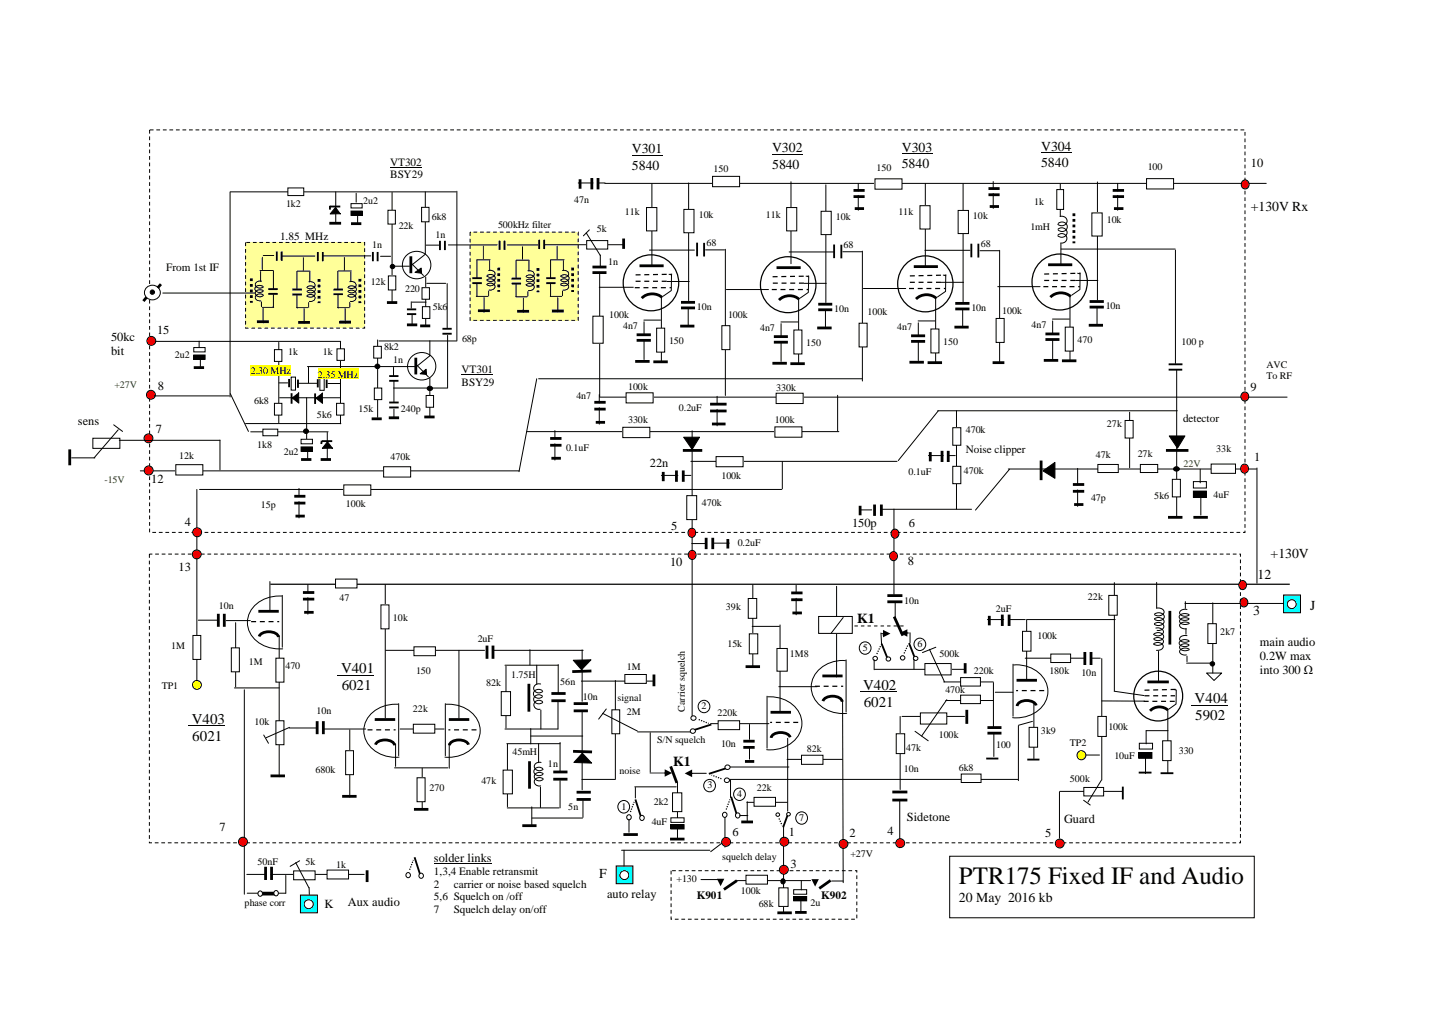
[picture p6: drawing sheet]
<svg xmlns="http://www.w3.org/2000/svg" width="297mm" height="210mm" viewBox="0 0 297 210" stroke-linecap="round" stroke-linejoin="round" font-family="sans-serif">
<defs><g id="words">
<text font-size="5.1" x="196.7" y="181.1">PTR175 Fixed IF and Audio</text>
<g font-size="3.1">
<text x="70" y="138">V401</text>
<text x="70.1" y="141.5">6021</text>
<text x="177.1" y="141.4">V402</text>
<text x="39.3" y="148.3">V403</text>
<text x="177.2" y="144.9">6021</text>
<text x="245.1" y="144.1">V404</text>
<text x="245.2" y="147.6">5902</text>
<text x="39.5" y="151.8">6021</text>
</g>
<g font-size="2.8">
<text x="129.6" y="34.8">5840</text>
<text x="129.6" y="31.4">V301</text>
<text x="158.4" y="34.5">5840</text>
<text x="158.4" y="31.2">V302</text>
<text x="185" y="34.5">5840</text>
<text x="185" y="31.2">V303</text>
<text x="213.6" y="34.2">5840</text>
<text x="213.6" y="30.9">V304</text>
<text x="256.6" y="43.3">+130V Rx</text>
<text x="258" y="118.6">12</text>
<text x="260.6" y="114.3">+130V</text>
<text x="268.8" y="125.1">J</text>
<text x="175.8" y="127.8">K1</text>
<text x="257" y="126">3</text>
<text x="138.1" y="157">K1</text>
<text x="122.9" y="179.9">F</text>
<text x="196.7" y="185">20 May 2016 kb</text>
</g>
<g font-size="2.5">
<text x="256.6" y="34.2">10</text>
<text x="22.8" y="69.9">50kc</text>
<text x="32.2" y="68.5">15</text>
<text x="22.8" y="72.9">bit</text>
<text x="32.4" y="79.9">8</text>
<text x="256.5" y="80.2">9</text>
<text x="16" y="87.2">sens</text>
<text x="32" y="88.7">7</text>
<text x="133.3" y="95.7">22n</text>
<text x="257.3" y="94.4">1</text>
<text x="31" y="99.1">12</text>
<text x="37.9" y="107.9">4</text>
<text x="186.4" y="108">6</text>
<text x="137.7" y="108.6">5</text>
<text x="174.8" y="108.1">150p</text>
<text x="36.6" y="117.1">13</text>
<text x="137.5" y="116.1">10</text>
<text x="186.3" y="115.9">8</text>
<text x="258.4" y="132.3">main audio</text>
<text x="258.4" y="135.3">0.2W max</text>
<text x="258.4" y="138.3">into 300 Ω</text>
<text x="45" y="170.3">7</text>
<text x="150.3" y="171.4">6</text>
<text x="161.8" y="171.4">1</text>
<text x="174.2" y="171.5">2</text>
<text x="182.1" y="171.2">4</text>
<text x="186.1" y="168.3">Sidetone</text>
<text x="214.4" y="171.6">5</text>
<text x="218.3" y="168.6">Guard</text>
<text x="89" y="176.6">solder links</text>
<text x="162.2" y="177.9">3</text>
<text x="71.4" y="185.8">Aux audio</text>
<text x="124.5" y="184.1">auto relay</text>
<text x="66.6" y="186.2">K</text>
</g>
<g font-size="2.3">
<text x="80" y="34">VT302</text>
<text x="80" y="36.6">BSY29</text>
<text x="57.5" y="49.1">1.85 MHz</text>
<text x="34.1" y="55.5">From 1st IF</text>
<text x="94.7" y="76.5">VT301</text>
<text x="94.7" y="79.1">BSY29</text>
<text x="242.7" y="86.5">detector</text>
<text x="198.1" y="92.9">Noise clipper</text>
<text x="89" y="179.3">1,3,4 Enable retransmit</text>
<text x="89" y="181.9">2</text>
<text x="89" y="184.6">5,6 Squelch on /off</text>
<text x="93.1" y="181.9">carrier or noise based squelch</text>
<text x="142.9" y="184.3">K901</text>
<text x="168.5" y="184.3">K902</text>
<text x="89" y="187.2">7</text>
<text x="93.1" y="187.2">Squelch delay on/off</text>
</g>
<g font-size="2.1">
<text x="146.4" y="35.3">150</text>
<text x="179.8" y="35">150</text>
<text x="235.5" y="34.9">100</text>
<text x="74.5" y="41.9">2u2</text>
<text x="117.8" y="41.6">47n</text>
<text x="212.1" y="42">1k</text>
<text x="58.7" y="42.3">1k2</text>
<text x="81.8" y="46.9">22k</text>
<text x="88.6" y="45.1">6k8</text>
<text x="102.2" y="46.8">500kHz filter</text>
<text x="122.4" y="47.5">5k</text>
<text x="128.2" y="44.1">11k</text>
<text x="143.3" y="44.7">10k</text>
<text x="157.1" y="44.7">11k</text>
<text x="171.5" y="45.1">10k</text>
<text x="184.3" y="44.1">11k</text>
<text x="199.6" y="44.9">10k</text>
<text x="211.4" y="47.2">1mH</text>
<text x="227" y="45.8">10k</text>
<text x="76.3" y="50.9">1n</text>
<text x="89.4" y="48.8">1n</text>
<text x="144.9" y="50.3">68</text>
<text x="173.1" y="50.8">68</text>
<text x="201.2" y="50.5">68</text>
<text x="76.1" y="58.4">12k</text>
<text x="83.1" y="59.9">220</text>
<text x="124.8" y="54.4">1n</text>
<text x="88.8" y="63.6">5k6</text>
<text x="125" y="65.2">100k</text>
<text x="143" y="63.6">10n</text>
<text x="149.3" y="65.2">100k</text>
<text x="171.1" y="64">10n</text>
<text x="178" y="64.6">100k</text>
<text x="199.3" y="63.8">10n</text>
<text x="205.6" y="64.4">100k</text>
<text x="226.8" y="63.4">10n</text>
<text x="78.8" y="71.7">8k2</text>
<text x="94.8" y="70">68p</text>
<text x="127.8" y="67.5">4n7</text>
<text x="137.3" y="70.4">150</text>
<text x="155.9" y="67.8">4n7</text>
<text x="165.4" y="70.8">150</text>
<text x="184.1" y="67.6">4n7</text>
<text x="193.5" y="70.7">150</text>
<text x="211.6" y="67.2">4n7</text>
<text x="221.1" y="70.2">470</text>
<text x="242.4" y="70.7">100 p</text>
<text x="35.9" y="73.4">2u2</text>
<text x="51.4" y="76.7">2.30 MHz</text>
<text x="59.1" y="72.8">1k</text>
<text x="65.2" y="77.4">2.35 MHz</text>
<text x="66.2" y="72.7">1k</text>
<text x="80.6" y="74.4">1n</text>
<text x="259.8" y="75.4">AVC</text>
<text x="259.8" y="77.8">To RF</text>
<text x="52.1" y="82.8">6k8</text>
<text x="118.2" y="81.8">4n7</text>
<text x="128.9" y="80">100k</text>
<text x="159.3" y="80.1">330k</text>
<text x="65" y="85.6">5k6</text>
<text x="73.5" y="84.4">15k</text>
<text x="82.3" y="84.5">240p</text>
<text x="128.9" y="86.6">330k</text>
<text x="139.3" y="84.2">0.2uF</text>
<text x="159" y="86.8">100k</text>
<text x="198.1" y="88.7">470k</text>
<text x="227.1" y="87.5">27k</text>
<text x="36.7" y="94.1">12k</text>
<text x="52.8" y="91.7">1k8</text>
<text x="58.2" y="93.2">2u2</text>
<text x="80.1" y="94.4">470k</text>
<text x="116.1" y="92.5">0.1uF</text>
<text x="224.8" y="93.8">47k</text>
<text x="233.4" y="93.7">27k</text>
<text x="249.5" y="92.7">33k</text>
<text x="148" y="98.1">100k</text>
<text x="186.3" y="97.5">0.1uF</text>
<text x="197.7" y="97.1">470k</text>
<text x="53.5" y="104.1">15p</text>
<text x="70.9" y="103.8">100k</text>
<text x="144" y="103.8">470k</text>
<text x="223.8" y="102.6">47p</text>
<text x="236.8" y="102.2">5k6</text>
<text x="249" y="102.2">4uF</text>
<text x="151.3" y="111.8">0.2uF</text>
<text x="44.9" y="124.8">10n</text>
<text x="69.6" y="123.1">47</text>
<text x="148.9" y="125.1">39k</text>
<text x="185.5" y="123.7">10n</text>
<text x="204.3" y="125.4">2uF</text>
<text x="223.2" y="122.9">22k</text>
<text x="80.6" y="127.3">10k</text>
<text x="98" y="131.5">2uF</text>
<text x="212.8" y="130.9">100k</text>
<text x="250.3" y="130.2">2k7</text>
<text x="35.1" y="133">1M</text>
<text x="51.1" y="136.4">1M</text>
<text x="58.5" y="137.2">470</text>
<text x="128.6" y="137.4">1M</text>
<text x="149.2" y="132.6">15k</text>
<text x="162" y="134.7">1M8</text>
<text x="177" y="133.4">5</text>
<text x="188.2" y="132.6">6</text>
<text x="192.7" y="134.6">500k</text>
<text x="33.2" y="141.3">TP1</text>
<text x="85.3" y="138.1">150</text>
<text x="99.7" y="140.6">82k</text>
<text x="104.9" y="138.9">1.75H</text>
<text x="114.9" y="140.5">56n</text>
<text x="119.5" y="143.6">10n</text>
<text x="126.7" y="143.8">signal</text>
<text x="193.9" y="142.2">470k</text>
<text x="199.8" y="138.2">220k</text>
<text x="215.3" y="138.2">180k</text>
<text x="221.8" y="138.5">10n</text>
<text x="52.2" y="148.6">10k</text>
<text x="64.9" y="146.3">10n</text>
<text x="84.7" y="146">22k</text>
<text x="128.6" y="146.5">2M</text>
<text x="140.5" y="145.9" transform="rotate(-90 140.5 145.9)">Carrier squelch</text>
<text x="143.9" y="145.4">2</text>
<text x="147.2" y="146.7">220k</text>
<text x="227.4" y="149.6">100k</text>
<text x="105.1" y="154.8">45mH</text>
<text x="134.8" y="152.4">S/N squelch</text>
<text x="147.9" y="153">10n</text>
<text x="165.5" y="154.1">82k</text>
<text x="185.9" y="154">47k</text>
<text x="192.6" y="151.3">100k</text>
<text x="204.3" y="153.3">100</text>
<text x="213.5" y="150.4">3k9</text>
<text x="219.5" y="152.9">TP2</text>
<text x="228.6" y="155.6">10uF</text>
<text x="241.8" y="154.6">330</text>
<text x="64.7" y="158.5">680k</text>
<text x="98.8" y="160.7">47k</text>
<text x="112.4" y="157.2">1n</text>
<text x="127.1" y="158.6">noise</text>
<text x="145.1" y="161.6">3</text>
<text x="185.4" y="158.2">10n</text>
<text x="196.7" y="158.1">6k8</text>
<text x="219.5" y="160.2">500k</text>
<text x="88.1" y="162.2">270</text>
<text x="116.6" y="166">5n</text>
<text x="127.5" y="165.9">1</text>
<text x="134.1" y="164.9">2k2</text>
<text x="151.2" y="163.4">4</text>
<text x="155.2" y="162.2">22k</text>
<text x="133.7" y="169.1">4uF</text>
<text x="164" y="168.2">7</text>
<text x="52.8" y="177.3">50nF</text>
<text x="62.7" y="177.3">5k</text>
<text x="69" y="177.9">1k</text>
<text x="148.2" y="176.3">squelch delay</text>
<text x="174.5" y="175.7">+27V</text>
<text x="50.2" y="185.7">phase corr</text>
<text x="138.8" y="180.8">+130</text>
<text x="152" y="183.3">100k</text>
<text x="166.2" y="185.7">2u</text>
<text x="155.7" y="186">68k</text>
</g>
<g font-size="2.1" fill="#008000">
<text x="23.5" y="79.6">+27V</text>
<text x="242.8" y="95.7">22V</text>
<text x="21.4" y="99.1">-15V</text>
</g>
</g></defs>
<path d="M30.6 113.6h223.9v59.2h-223.9z" fill="none" stroke="#000" stroke-width=".21" stroke-dasharray=".8 .6" stroke-linecap="butt"/>
<path d="M137.7 178.5h38.1v9.9h-38.1z" fill-rule="evenodd" fill="#fff"/>
<path d="M137.7 178.5h38.1v9.9h-38.1z" fill="none" stroke="#000" stroke-width=".21" stroke-dasharray=".8 .6" stroke-linecap="butt"/>
<path d="M30.7 26.6h224.7v82.5h-224.7z" fill-rule="evenodd" fill="#fff"/>
<path d="M30.7 26.6h224.7v82.5h-224.7z" fill="none" stroke="#000" stroke-width=".21" stroke-dasharray=".8 .6" stroke-linecap="butt"/>
<path d="M50.4 49.7h24.4v17.6h-24.4z" fill-rule="evenodd" fill="#ff9"/>
<path d="M50.4 49.7h24.4v17.6h-24.4z" fill="none" stroke="#000" stroke-width=".21" stroke-dasharray=".8 .6" stroke-linecap="butt"/>
<path d="M96.4 47.6h22.2v18.1h-22.2z" fill-rule="evenodd" fill="#ff9"/>
<path d="M96.4 47.6h22.2v18.1h-22.2z" fill="none" stroke="#000" stroke-width=".21" stroke-dasharray=".8 .6" stroke-linecap="butt"/>
<path d="M194.8 175.5h62.5v12.6h-62.5z" fill-rule="evenodd" fill="#fff"/>
<path d="M207.8 136.1v10.7M207.9 136.3a6.5 6.5 0 0 1 7 4.5 5.6 5.6 0 0 1-5.4 6.3h-1.8M243.1 123.7h20.5M194.8 175.5h62.5v12.6h-62.5z" fill="none" stroke="#000" stroke-width=".21"/>
<path d="M208.5 139.4h4.2M222.5 133.6v2.7M223.8 133.6v2.7M212.6 144.6a2.42 2.42 0 0 0-3.8-.2l-.1 .3" fill="none" stroke="#000" stroke-width=".57"/>
<path d="M210.7 155.7h2.5" fill="none" stroke="#000" stroke-width=".38"/>
<path d="M214.2 141.6h-5.8" fill="none" stroke="#000" stroke-width=".26" stroke-dasharray="1 .8" stroke-linecap="butt"/>
<circle cx="237.6" cy="142.6" r="5.1" fill="#fff"/>
<circle cx="237.6" cy="142.6" r="5.1" fill="none" stroke="#000" stroke-width=".26"/>
<path d="M235.4 139.8h4.4M240 125.2v6.9M239.6 145.6a2.66 2.66 0 0 0-3.7 .1" fill="none" stroke="#000" stroke-width=".57"/>
<path d="M234.6 143.8h6.7M234.8 141.5l6.6-.2M234.8 142.6h6.2" fill="none" stroke="#000" stroke-width=".26" stroke-dasharray="1 .8" stroke-linecap="butt"/>
<g fill="none" stroke="#000" stroke-width=".21">
<path d="M237.3 119.4v5.2M236.7 130.9l.2-.1a1.27 1.27 0 0 1 1.8 .7 1.3 1.3 0 0 1-2.1 .5M236.7 132l.2-.2a1.21 1.21 0 0 1 1.7 .7 1.2 1.2 0 0 1-1.4 .8M236.7 129.9l.3-.1a1.19 1.19 0 0 1 1.7 .7 1.26 1.26 0 0 1-2 .6M237.1 128.7h.2a.96 .96 0 0 1 1.3 1.1 1.38 1.38 0 0 1-2 .2M237.7 133.5v6.3M243.2 123.3v1.4M243.5 124.9h-.2a.9 .9 0 0 0-1.2 1 1.5 1.5 0 0 0 1.9 .2M243.5 134.5v1.1M243.9 126l-.6-.2a.92 .92 0 0 0-1.3 .9 1.59 1.59 0 0 0 1.9 .3M243.9 126.8l-.5-.2a.92 .92 0 0 0-1 .1 .92 .92 0 0 0-.3 .9 1.65 1.65 0 0 0 1.9 .2M243.9 127.7l-.5-.2a.92 .92 0 0 0-1.3 1l.6 .3 .7 .1"/>
<path d="M212.1 144.2v11.3M239.6 145.4v13.1M240.9 141.4h.4v2.9l-1.5 1"/>
</g>
<path d="M211.1 149.1h1.7v4.1h-1.7z" fill-rule="evenodd" fill="#fff"/>
<path d="M226 135v24.9M211.1 149.1h1.7v4.1h-1.7z" fill="none" stroke="#000" stroke-width=".21"/>
<path d="M225.2 146.9h1.7v4.1h-1.7z" fill-rule="evenodd" fill="#fff"/>
<path d="M210.3 134.9h12.2M223.9 134.9h1.8M225.2 146.9h1.7v4.1h-1.7zM226 143.7h8.8M217.4 162.2h12.8" fill="none" stroke="#000" stroke-width=".21"/>
<path d="M238.1 158.5h2.6M230.3 161.2v2.7" fill="none" stroke="#000" stroke-width=".38"/>
<path d="M55.5 119.8h209.1" fill="none" stroke="#000" stroke-width=".26"/>
<path d="M263.3 122h3.5v3.6h-3.5z" fill-rule="evenodd" fill="#0ff"/>
<path d="M263.3 122h3.5v3.6h-3.5z" fill="none" stroke="#000" stroke-width=".21"/>
<circle cx="265" cy="123.8" r=".91" fill="#fff"/>
<g fill="none" stroke="#000" stroke-width=".21">
<path d="M124.1 37.6h135.7M129.6 31.8h6.3M228.6 119.4v22.2M236.8 126.8l.2-.1a1.23 1.23 0 0 1 1.8 .7 1.28 1.28 0 0 1-2 .6M236.8 127.8l.2-.1a1.2 1.2 0 0 1 1.8 .7 1.13 1.13 0 0 1-1.4 .8M236.9 125.9l.2-.2a1.23 1.23 0 0 1 1.7 .7 1.25 1.25 0 0 1-1.9 .6M237.2 124.7l.2-.1a.97 .97 0 0 1 1.3 1.2 1.44 1.44 0 0 1-1.9 .2M228.6 141.7l6.1 .9M244.4 144.5h7.5"/>
<circle cx="265" cy="123.8" r=".91"/>
</g>
<circle cx="133.5" cy="58" r="5.7" fill="#fff"/>
<circle cx="133.5" cy="58" r="5.7" fill="none" stroke="#000" stroke-width=".26"/>
<path d="M131.2 54.5h4.9M134 74.2h3M135.8 61a3.1 3.1 0 0 0-4.1 .1M139.7 63.1h2.9M139.7 62h2.9" fill="none" stroke="#000" stroke-width=".57"/>
<path d="M130.2 59h7.5M130.4 56.3l7.5-.1M130.4 57.7h7.1" fill="none" stroke="#000" stroke-width=".26" stroke-dasharray="1 .8" stroke-linecap="butt"/>
<path d="M136.8 57.7h4.6M137.2 56.2l.5 .1v3.3l-1.6 1.1M132.1 66v2.7M135.7 60.8v13.3" fill="none" stroke="#000" stroke-width=".21"/>
<path d="M143 49.7v2.8M144.4 49.8v2.8" fill="none" stroke="#000" stroke-width=".38"/>
<path d="M134.7 67.3h1.7v4.9h-1.7z" fill-rule="evenodd" fill="#fff"/>
<path d="M141.3 37.5v24.1M134.7 67.3h1.7v4.9h-1.7zM141.2 63.3v3.4" fill="none" stroke="#000" stroke-width=".21"/>
<path d="M139.5 66.8h2.9" fill="none" stroke="#000" stroke-width=".57"/>
<path d="M140.3 42.9h2.1v4.8h-2.1z" fill-rule="evenodd" fill="#fff"/>
<path d="M133.2 51.3h9.2M140.3 42.9h2.1v4.8h-2.1zM144.7 51.2h3.9M148.8 51.1v30M132.1 65.6h3.4M132.1 69.7v4" fill="none" stroke="#000" stroke-width=".21"/>
<path d="M130.3 74.1h3M130.6 69.8h2.9M130.6 68.6h2.9" fill="none" stroke="#000" stroke-width=".57"/>
<path d="M148.1 66.8h1.6v4.9h-1.6z" fill-rule="evenodd" fill="#fff"/>
<path d="M148.1 66.8h1.6v4.9h-1.6zM123 81.4h141" fill="none" stroke="#000" stroke-width=".21"/>
<circle cx="161.7" cy="58.3" r="5.7" fill="#fff"/>
<circle cx="161.7" cy="58.3" r="5.7" fill="none" stroke="#000" stroke-width=".26"/>
<path d="M159.3 54.9h4.9M162.1 74.5h3M164 61.4a3 3 0 0 0-4.2 .1M167.8 63.5h2.9M167.8 62.4h2.9" fill="none" stroke="#000" stroke-width=".57"/>
<path d="M158.3 59.4h7.5M158.5 56.7l7.5-.1M158.5 58h7.1" fill="none" stroke="#000" stroke-width=".26" stroke-dasharray="1 .8" stroke-linecap="butt"/>
<path d="M149 59.4h8.6M165 58.1h4.5M165.4 56.6l.5 .1-.1 3.2-1.6 1.2M160.2 66.3v2.7M163.8 61.2v13.3" fill="none" stroke="#000" stroke-width=".21"/>
<path d="M171.1 50.1v2.8M172.6 50.2v2.8" fill="none" stroke="#000" stroke-width=".38"/>
<path d="M162.9 67.6h1.6v5h-1.6z" fill-rule="evenodd" fill="#fff"/>
<path d="M169.4 37.9v24.1M162.9 67.6h1.6v5h-1.6zM169.3 63.7v3.4" fill="none" stroke="#000" stroke-width=".21"/>
<path d="M167.6 67.2h3" fill="none" stroke="#000" stroke-width=".57"/>
<path d="M168.4 43.3h2.1v4.8h-2.1z" fill-rule="evenodd" fill="#fff"/>
<path d="M161.9 51.6h9.2M168.4 43.3h2.1v4.8h-2.1zM172.9 51.6h3.9M176.9 51.5v26.6M160.2 66h3.5M160.2 70.1v4" fill="none" stroke="#000" stroke-width=".21"/>
<path d="M158.5 74.5h2.9M158.7 70.1h2.9M158.7 69h2.9" fill="none" stroke="#000" stroke-width=".57"/>
<path d="M176.2 66.3h1.7v4.9h-1.7z" fill-rule="evenodd" fill="#fff"/>
<path d="M176.2 66.3h1.7v4.8h-1.7z" fill="none" stroke="#000" stroke-width=".21"/>
<circle cx="189.8" cy="58.2" r="5.7" fill="#fff"/>
<circle cx="189.8" cy="58.2" r="5.7" fill="none" stroke="#000" stroke-width=".26"/>
<path d="M187.4 54.7h5M190.3 74.3h2.9M192.1 61.2a3.1 3.1 0 0 0-4.2 .1M196 63.3h2.9M196 62.2h2.9" fill="none" stroke="#000" stroke-width=".57"/>
<path d="M186.5 59.1h7.5M186.6 56.6l7.5-.2M186.6 57.9h7.1" fill="none" stroke="#000" stroke-width=".26" stroke-dasharray="1 .8" stroke-linecap="butt"/>
<path d="M177.1 59.1h8.7M193.1 57.9h4.6M193.5 56.4l.5 .1v3.2l-1.7 1.2M188.4 66.2v2.7M191.9 61v13.3" fill="none" stroke="#000" stroke-width=".21"/>
<path d="M199.3 50v2.7M200.7 50v2.8" fill="none" stroke="#000" stroke-width=".38"/>
<path d="M191 67.5h1.6v4.8h-1.6z" fill-rule="evenodd" fill="#fff"/>
<path d="M197.6 37.7v24.1M191 67.4h1.6v4.9h-1.6zM197.5 63.5v3.4" fill="none" stroke="#000" stroke-width=".21"/>
<path d="M195.8 67.1h2.9" fill="none" stroke="#000" stroke-width=".57"/>
<path d="M196.6 43.1h2v4.8h-2z" fill-rule="evenodd" fill="#fff"/>
<path d="M189.7 51.3h9.3M196.6 43.1h2.1v4.8h-2.1zM201 51.4h3.9M205.1 51.3v23M188.3 65.8h3.5M188.4 69.9v4" fill="none" stroke="#000" stroke-width=".21"/>
<path d="M186.6 74.3h2.9M186.9 70h2.9M186.9 68.8h2.9" fill="none" stroke="#000" stroke-width=".57"/>
<path d="M204.4 65.3h1.6v4.9h-1.6z" fill-rule="evenodd" fill="#fff"/>
<path d="M204.3 65.3h1.7v4.9h-1.7z" fill="none" stroke="#000" stroke-width=".21"/>
<circle cx="217.4" cy="57.8" r="5.7" fill="#fff"/>
<circle cx="217.4" cy="57.8" r="5.7" fill="none" stroke="#000" stroke-width=".26"/>
<path d="M215 54.3h5M217.8 74h3M219.7 60.8a3.1 3.1 0 0 0-4.2 .1M223.5 62.9h2.9M223.5 61.8h2.9" fill="none" stroke="#000" stroke-width=".57"/>
<path d="M214 58.8h7.5M214.2 56.2l7.5-.2M214.2 57.5h7.1" fill="none" stroke="#000" stroke-width=".26" stroke-dasharray="1 .8" stroke-linecap="butt"/>
<path d="M204.7 58.8h8.7M220.6 57.5h4.6M221.1 56l.5 .1-.1 3.3-1.6 1.1M215.9 65.8v2.7M219.5 60.7v13.2" fill="none" stroke="#000" stroke-width=".21"/>
<path d="M239.7 75.8h2.8M239.7 74.7h2.9" fill="none" stroke="#000" stroke-width=".38"/>
<path d="M218.5 67.1h1.7v4.9h-1.7z" fill-rule="evenodd" fill="#fff"/>
<path d="M225.1 37.3v24.2M218.5 67.1h1.7v4.9h-1.7zM225 63.1v3.4" fill="none" stroke="#000" stroke-width=".21"/>
<path d="M223.3 66.7h3" fill="none" stroke="#000" stroke-width=".57"/>
<path d="M224 43.6h2.1v4.8h-2.1z" fill-rule="evenodd" fill="#fff"/>
<path d="M158.4 31.6h6.3M185 31.6h6.3M217.7 51.1h23.4M224 43.6h2.1v4.8h-2.1zM215.9 65.4h3.5M215.9 69.6v3.9" fill="none" stroke="#000" stroke-width=".21"/>
<path d="M214.1 73.9h3M214.5 69.6h2.8M214.5 68.5h2.8" fill="none" stroke="#000" stroke-width=".57"/>
<path d="M146.2 36.2h5.5v2.1h-5.5z" fill-rule="evenodd" fill="#fff"/>
<path d="M146.2 36.2h5.5v2.1h-5.5z" fill="none" stroke="#000" stroke-width=".21"/>
<path d="M179.5 36.7h5.5v2.1h-5.5z" fill-rule="evenodd" fill="#fff"/>
<path d="M179.5 36.7h5.5v2.1h-5.5z" fill="none" stroke="#000" stroke-width=".21"/>
<path d="M235.2 36.6h5.5v2.1h-5.5z" fill-rule="evenodd" fill="#fff"/>
<path d="M235.2 36.6h5.5v2.1h-5.5z" fill="none" stroke="#000" stroke-width=".21"/>
<path d="M254.9 37.1a.85 .85 0 0 1 1.1 .1 .85 .85 0 0 1 0 1.2 .85 .85 0 0 1-1.1 .1 1.08 1.08 0 0 1 0-1.4z" fill-rule="evenodd" fill="#f00"/>
<path d="M254.9 37.1a.85 .85 0 0 1 1.1 .1 .85 .85 0 0 1 0 1.2 .85 .85 0 0 1-1.1 .1 1.08 1.08 0 0 1 0-1.4zM123 56.2v25.1" fill="none" stroke="#000" stroke-width=".21"/>
<path d="M29.9 59.1a1.56 1.56 0 0 1 2.6-.2 1.56 1.56 0 0 1-.7 2.5 1.54 1.54 0 0 1-1.8-.5 1.54 1.54 0 0 1-.1-1.8z" fill-rule="evenodd" fill="#fff"/>
<g fill="none" stroke="#000" stroke-width=".21">
<path d="M213.6 31.3h6.2M29.9 59.1a1.56 1.56 0 0 1 2.6-.2 1.56 1.56 0 0 1-.7 2.5 1.54 1.54 0 0 1-1.8-.5 1.54 1.54 0 0 1-.1-1.8zM33.4 60.1h18.8M243.3 128.9v1.1M243.5 130.3h-.2a.9 .9 0 0 0-1.2 .9 1.65 1.65 0 0 0 1.9 .2M243.9 131.3l-.6-.2a.94 .94 0 0 0-1.3 1 1.5 1.5 0 0 0 1.9 .2M243.9 132.2l-.2-.1a1.25 1.25 0 0 0-1.7 .6 1.33 1.33 0 0 0 2 .5M243.9 133.1l-.5-.2a.93 .93 0 0 0-1.3 .9 1.32 1.32 0 0 0 1.3 .4"/>
<circle cx="31.3" cy="59.9" r=".45"/>
</g>
<path d="M33 58.3l-.7 .7M30.1 61l-.7 .7M203.6 74.3h2.4" fill="none" stroke="#000" stroke-width=".57"/>
<circle cx="31.3" cy="59.9" r=".45" fill="#000"/>
<path d="M128.4 80.5h5.6v2.1h-5.6z" fill-rule="evenodd" fill="#fff"/>
<path d="M128.4 80.5h5.6v2.1h-5.6zM210.6 127.1v12.2" fill="none" stroke="#000" stroke-width=".21"/>
<path d="M209.8 129.4h1.7v4.1h-1.7z" fill-rule="evenodd" fill="#fff"/>
<path d="M108.1 88.5h64M171.8 81v7.3M209.8 129.4h1.7v4.1h-1.7z" fill="none" stroke="#000" stroke-width=".21"/>
<path d="M254.8 80.6a.84 .84 0 0 1 1.1 .1 .84 .84 0 0 1 0 1.2 .84 .84 0 0 1-1.1 0 1.01 1.01 0 0 1 0-1.3z" fill-rule="evenodd" fill="#f00"/>
<path d="M254.8 80.6a.84 .84 0 0 1 1.1 .1 .84 .84 0 0 1 0 1.2 .84 .84 0 0 1-1.1 0 1.01 1.01 0 0 1 0-1.3z" fill="none" stroke="#000" stroke-width=".21"/>
<path d="M215.6 134.1h4v1.7h-4z" fill-rule="evenodd" fill="#fff"/>
<path d="M215.6 134.1h4v1.7h-4z" fill="none" stroke="#000" stroke-width=".21"/>
<path d="M227.5 122h1.7v4.1h-1.7z" fill-rule="evenodd" fill="#fff"/>
<path d="M227.5 122h1.7v4.1h-1.7z" fill="none" stroke="#000" stroke-width=".21"/>
<path d="M222.3 161.4h4.1v1.8h-4.1z" fill-rule="evenodd" fill="#fff"/>
<path d="M79 119.8v27.4M81.7 144.4a6.9 6.9 0 0 0-6.7 3.7 5.3 5.3 0 0 0 4.1 6.9l1 .2h1.8M81.8 144.2v10.7M82.1 149.4h9M91.4 144.2v10.7M91.5 144.4a6.9 6.9 0 0 1 6.7 3.7 5.3 5.3 0 0 1-4.2 6.9l-1 .2h-1.7M225.9 159.9l-2.7 4.5M217.3 162.3v9.5M222.3 164l1.3 1M222.3 161.4h4.1v1.8h-4.1z" fill="none" stroke="#000" stroke-width=".21"/>
<path d="M76.9 147.5h4.2M77 152.7a2.31 2.31 0 0 1 3.2-.8l.6 .5 .1 .4M92.1 147.5h4.2M96.1 152.7a2.31 2.31 0 0 0-3.1-.8l-.7 .5-.1 .4" fill="none" stroke="#000" stroke-width=".57"/>
<path d="M75.4 149.6h5.7M97.7 149.6h-5.7" fill="none" stroke="#000" stroke-width=".26" stroke-dasharray="1 .8" stroke-linecap="butt"/>
<path d="M84.8 148.5h4.4v1.8h-4.4z" fill-rule="evenodd" fill="#fff"/>
<path d="M80.9 157.4h11M81.1 152.5v4.6M84.8 148.5h4.4v1.8h-4.4zM86.6 157.5v8.2M92.2 152.4v5.1" fill="none" stroke="#000" stroke-width=".21"/>
<path d="M85.6 159.4h1.6v4.9h-1.6z" fill-rule="evenodd" fill="#fff"/>
<path d="M103.6 136.4h10.9M103.8 136.6v12.6M110.1 136.4v3.9M114.5 136.2v5.9M85.6 159.4h1.6v4.9h-1.6zM110.9 140.2a1 1 0 0 0-1.4 1 1 1 0 0 0 1.6 .7l.2-.2M111 145.5v3.9M111.2 141.6a1.05 1.05 0 0 0-1.2-.2 1.05 1.05 0 0 0-.5 1.2 1.13 1.13 0 0 0 1.7 .2M111.3 142.7a1.01 1.01 0 0 0-1.4-.2 1.01 1.01 0 0 0-.2 1.4 1.01 1.01 0 0 0 1.4 .2l.2-.1M111.3 143.8a.97 .97 0 0 0-1.7 .3 .97 .97 0 0 0 1.2 1.3M114.5 143.9v5.5h-10.9" fill="none" stroke="#000" stroke-width=".21"/>
<path d="M113.1 143.6h2.9M113.1 142.2h2.9M84.9 165.9h3" fill="none" stroke="#000" stroke-width=".57"/>
<path d="M102.8 141.8h1.9v4.8h-1.9z" fill-rule="evenodd" fill="#fff"/>
<path d="M102.8 141.8h1.9v4.9h-1.9zM104 152.4h10.9M104.1 152.5v12.9M110.5 152.4v3.9M111 156.3a.93 .93 0 0 0-1.4 .8 .93 .93 0 0 0 1.3 .8l.5-.2M111.3 157.6a1.02 1.02 0 0 0-1.2-.2 1.02 1.02 0 0 0-.5 1.1 1.2 1.2 0 0 0 1.8 .2M111.4 158.6a1.04 1.04 0 0 0-1.2-.2 1.04 1.04 0 0 0-.5 1.1 1.15 1.15 0 0 0 1.7 .3M111.4 159.6a1.04 1.04 0 0 0-1.2-.1 1.04 1.04 0 0 0-.5 1.1 1.08 1.08 0 0 0 1.2 .5M114.9 152.2v6M104.1 165.6h10.6M110.9 161.3v4.2M114.9 160v5.6" fill="none" stroke="#000" stroke-width=".21"/>
<path d="M108.5 140.2v5.7M113.5 159.7h2.9M113.5 158.2h2.9" fill="none" stroke="#000" stroke-width=".57"/>
<path d="M103.2 157.9h1.9v4.8h-1.9z" fill-rule="evenodd" fill="#fff"/>
<path d="M79.1 133.3h20.3M101.1 133.3h18.5M108.7 133.2v3.1M103.2 157.9h1.9v4.8h-1.9zM108.9 149.4v3.1M109.1 165.4v3.8" fill="none" stroke="#000" stroke-width=".21"/>
<path d="M99.9 132.3v2.7M101.1 132.3v2.7M108.6 156v5.7M107.1 169.2h3" fill="none" stroke="#000" stroke-width=".57"/>
<path d="M84.9 132.6h4.4v1.8h-4.4z" fill-rule="evenodd" fill="#fff"/>
<path d="M84.9 132.6h4.4v1.8h-4.4zM94.1 133.3v13.9" fill="none" stroke="#000" stroke-width=".21"/>
<path d="M78.1 124h1.7v4.9h-1.7z" fill-rule="evenodd" fill="#fff"/>
<path d="M78.1 124h1.7v4.9h-1.7zM66.2 149.4h8.8M71.8 149.6v13.8" fill="none" stroke="#000" stroke-width=".21"/>
<path d="M65.1 147.8v2.7M66.3 147.8v2.7" fill="none" stroke="#000" stroke-width=".57"/>
<path d="M70.9 153.8h1.6v5h-1.6z" fill-rule="evenodd" fill="#fff"/>
<path d="M57.3 130.3v28.9M57.8 122.2a6.9 6.9 0 0 0-6.7 3.7 5.3 5.3 0 0 0 4.1 6.8l1 .2 1.8 .1M57.9 122v10.7M59.3 149.2h5.6M70.9 153.9h1.6v4.9h-1.6z" fill="none" stroke="#000" stroke-width=".21"/>
<path d="M53 125.3h4.2M53.2 130.5a2.52 2.52 0 0 1 3.8-.3l.1 .4M55.5 159h3M70.2 163.2h2.9" fill="none" stroke="#000" stroke-width=".57"/>
<path d="M51.5 127.4h5.8" fill="none" stroke="#000" stroke-width=".26" stroke-dasharray="1 .8" stroke-linecap="butt"/>
<path d="M56.6 147.7h1.6v5h-1.6z" fill-rule="evenodd" fill="#fff"/>
<path d="M56.6 147.7h1.6v5h-1.6z" fill="none" stroke="#000" stroke-width=".21"/>
<path d="M56.6 134.9h1.6v4.9h-1.6z" fill-rule="evenodd" fill="#fff"/>
<path d="M48.3 127.6v13.2M56.6 134.9h1.6v4.9h-1.6z" fill="none" stroke="#000" stroke-width=".21"/>
<path d="M47.5 132.8h1.6v4.9h-1.6z" fill-rule="evenodd" fill="#fff"/>
<path d="M55.4 119.2v5.9M46.4 127.2h4.9M47.5 132.8h1.6v4.9h-1.6zM48.1 141h9.2M50.1 141.4v41.9" fill="none" stroke="#000" stroke-width=".21"/>
<path d="M68.8 118.7h4.4v1.8h-4.4z" fill-rule="evenodd" fill="#fff"/>
<path d="M68.8 118.7h4.4v1.8h-4.4zM117.6 135.3h3.6l-1.9 2zM126.2 139.5v20.1M108.9 150.9h10.6" fill="none" stroke="#000" stroke-width=".21"/>
<path d="M117.6 135.3h3.6l-1.9 2z" fill="#000"/>
<path d="M121.3 137.5l-3.9 .2" fill="none" stroke="#000" stroke-width=".57"/>
<path d="M125.5 145.5h1.6v4.9h-1.6z" fill-rule="evenodd" fill="#fff"/>
<path d="M40.4 100.3v39.8M40.7 127.1h3.8M119.4 133.2v10.6M119.4 146v15.9M123.6 146.2l7.2 3.7M124.4 145.3l-1.6 2.1M125.5 145.5h1.6v4.9h-1.6zM119.6 164.1v3.5" fill="none" stroke="#000" stroke-width=".21"/>
<path d="M44.8 125.8v2.7M46 125.8v2.7M117.7 145.7h2.9M117.7 144.2h2.9M118.3 163.9h2.9M118.3 162.4h2.9" fill="none" stroke="#000" stroke-width=".57"/>
<path d="M39.5 130.3h1.7v4.9h-1.7z" fill-rule="evenodd" fill="#fff"/>
<path d="M39.6 130.3h1.6v4.9h-1.6z" fill="none" stroke="#000" stroke-width=".21"/>
<circle cx="40.4" cy="140.4" r=".91" fill="#ff0"/>
<circle cx="40.4" cy="140.4" r=".91" fill="none" stroke="#000" stroke-width=".21"/>
<circle cx="40.5" cy="109.1" r=".91" fill="#f00"/>
<g fill="none" stroke="#000" stroke-width=".21">
<path d="M119.2 139.6h14.8M119.4 159.8h6.8M119.5 154.4l1.9 2-3.7-.1zM130.8 150h11M109.1 167.7h10.4"/>
<circle cx="40.5" cy="109.1" r=".91"/>
</g>
<path d="M134.2 138.3v2.4M117.6 154l3.9 .1" fill="none" stroke="#000" stroke-width=".57"/>
<path d="M119.5 154.4l1.9 2-3.7-.1z" fill="#000"/>
<path d="M128.2 138.3h4.4v1.8h-4.4z" fill-rule="evenodd" fill="#fff"/>
<path d="M128.2 138.3h4.4v1.8h-4.4z" fill="none" stroke="#000" stroke-width=".21"/>
<circle cx="49.8" cy="172.5" r=".92" fill="#f00"/>
<circle cx="49.8" cy="172.5" r=".92" fill="none" stroke="#000" stroke-width=".21"/>
<circle cx="217.4" cy="172.9" r=".9" fill="#f00"/>
<g fill="none" stroke="#000" stroke-width=".21">
<path d="M118.6 37.5h3.1M122.6 37.5h1.5M176.1 37.6v1.6M203.7 37.2v1.5M203.7 39.7v3M229.3 37.6v1.6M176.1 40v3.1M229.3 40v3.1M241.1 51.3v23.2M241.4 75.9v30.1"/>
<circle cx="217.4" cy="172.9" r=".9"/>
</g>
<path d="M119 36.7v2M121.4 36.5v2.3M122.7 36.5v2.3M175.1 39h2.3M202.8 39.9h2.3M202.8 38.7h2.3M228.3 39h2.3M175.1 40.3h2.3M175.3 42.8h1.9M203 42.3h1.9M228.3 40.3h2.3M228.5 42.8h2" fill="none" stroke="#000" stroke-width=".57"/>
<circle cx="30.5" cy="89.9" r=".91" fill="#f00"/>
<circle cx="30.5" cy="89.9" r=".91" fill="none" stroke="#000" stroke-width=".21"/>
<path d="M127.8 87.6h5.5v2.1h-5.5z" fill-rule="evenodd" fill="#fff"/>
<path d="M28.8 96.5h77.7M127.8 87.6h5.5v2.1h-5.5z" fill="none" stroke="#000" stroke-width=".21"/>
<circle cx="30.5" cy="96.4" r=".92" fill="#f00"/>
<circle cx="30.5" cy="96.4" r=".92" fill="none" stroke="#000" stroke-width=".21"/>
<path d="M36.1 95.2h5.5v2.2h-5.5z" fill-rule="evenodd" fill="#fff"/>
<path d="M36.1 95.2h5.5v2.2h-5.5zM45.1 90.2v6.1" fill="none" stroke="#000" stroke-width=".21"/>
<path d="M19 89.8h5.6v2.1h-5.6z" fill-rule="evenodd" fill="#fff"/>
<path d="M14.7 93.9h4.8M19 89.8h5.6v2.1h-5.6zM23.3 87.1l1.8 1.3M24.3 88.1l-5 5.8M40.9 100.3h119.5" fill="none" stroke="#000" stroke-width=".21"/>
<path d="M14.3 92.1v3.3" fill="none" stroke="#000" stroke-width=".57"/>
<circle cx="40.4" cy="113.6" r=".9" fill="#f00"/>
<g fill="none" stroke="#000" stroke-width=".21">
<path d="M206.8 96.1h51"/>
<circle cx="40.4" cy="113.6" r=".9"/>
</g>
<path d="M254.7 95.4a.85 .85 0 0 1 1.2 .1 .85 .85 0 0 1 0 1.1 .85 .85 0 0 1-1.2 .1 1.08 1.08 0 0 1 0-1.3z" fill-rule="evenodd" fill="#f00"/>
<path d="M254.7 95.4a.85 .85 0 0 1 1.2 .1 .85 .85 0 0 1 0 1.1 .85 .85 0 0 1-1.2 .1 1.08 1.08 0 0 1 0-1.3zM243.4 135.9h5.2" fill="none" stroke="#000" stroke-width=".21"/>
<path d="M248.5 95.1h4.9v1.9h-4.9z" fill-rule="evenodd" fill="#fff"/>
<path d="M248.5 95.1h4.9v1.9h-4.9zM163.3 120v1.7M246.3 101.9v3.7M163.3 122.6v3.4" fill="none" stroke="#000" stroke-width=".21"/>
<path d="M244.8 106h3M162.3 122.9h2.3M162.3 121.5h2.3M162.6 125.6h1.9" fill="none" stroke="#000" stroke-width=".57"/>
<path d="M240.5 98.3h1.6v3.5h-1.6z" fill-rule="evenodd" fill="#fff"/>
<path d="M207.1 96.2l-7 8.4M213.9 96.5l2.5-1.7v3.2zM239.9 89.4h3.2l-1.5 2.5zM240.5 98.3h1.6v3.6h-1.6zM179.4 137.2h18.5M204.2 141.9h3.6" fill="none" stroke="#000" stroke-width=".21"/>
<path d="M213.9 96.5l2.5-1.7v3.2zM239.9 89.4h3.2l-1.5 2.5z" fill="#000"/>
<path d="M213.6 94.4v4M239.2 92.3h4.6" fill="none" stroke="#000" stroke-width=".57"/>
<path d="M189.7 136h5.4v2.3h-5.4z" fill-rule="evenodd" fill="#fff"/>
<path d="M189.7 136h5.4v2.3h-5.4zM185 146.9h12.9" fill="none" stroke="#000" stroke-width=".21"/>
<path d="M188.8 146.1h5.4v2.3h-5.4z" fill-rule="evenodd" fill="#fff"/>
<path d="M183.6 123.4v3.6M190.7 133.1l3.1 6.7M193.6 139.8h10.1M184.7 146.9v14.9M188.8 146.1h5.4v2.3h-5.4zM194 143.6h9.8M194.2 143.4l-5.1 7.5" fill="none" stroke="#000" stroke-width=".21"/>
<path d="M198 135.9v2.1M198.3 145.5v2.9" fill="none" stroke="#000" stroke-width=".57"/>
<path d="M197.1 138.9h4v1.8h-4z" fill-rule="evenodd" fill="#fff"/>
<path d="M197.1 138.9h4v1.7h-4z" fill="none" stroke="#000" stroke-width=".21"/>
<path d="M197.1 142.5h4v1.7h-4z" fill-rule="evenodd" fill="#fff"/>
<path d="M183.4 104.4v17.4M192 132.7l-2.8 1.1M203.8 139.9v9.1M187.7 149.9l2.7 1.9M197.1 142.5h4v1.7h-4z" fill="none" stroke="#000" stroke-width=".21"/>
<path d="M182 122.1h3.1M182 123.4h3.1M183 162.3h3.1M183 164h3.1" fill="none" stroke="#000" stroke-width=".57"/>
<path d="M182.7 113.3a.85 .85 0 0 1 1.2 .1 .85 .85 0 0 1 0 1.2 .85 .85 0 0 1-1.2 .1 1.06 1.06 0 0 1 0-1.4z" fill-rule="evenodd" fill="#f00"/>
<path d="M182.7 113.3a.85 .85 0 0 1 1.2 .1 .85 .85 0 0 1 0 1.2 .85 .85 0 0 1-1.2 .1 1.06 1.06 0 0 1 0-1.4z" fill="none" stroke="#000" stroke-width=".21"/>
<path d="M183 108.7a.85 .85 0 0 1 1.2 .1 .85 .85 0 0 1 0 1.2 .85 .85 0 0 1-1.2 0 1.06 1.06 0 0 1 0-1.3z" fill-rule="evenodd" fill="#f00"/>
<path d="M183 108.7a.85 .85 0 0 1 1.2 .1 .85 .85 0 0 1 0 1.2 .85 .85 0 0 1-1.2 0 1.06 1.06 0 0 1 0-1.3zM171.6 120.2v18.6M173.4 135.4a6.5 6.5 0 0 0-6.9 4.6 5.6 5.6 0 0 0 5.4 6.2h1.8M173.6 135.3v10.6M202.6 127h3.3M206.9 127h3.4M157.3 142.7v10.7M157.5 142.8a6.9 6.9 0 0 1 6.7 3.8 5.3 5.3 0 0 1-4.2 6.8l-1 .2-1.7 .1" fill="none" stroke="#000" stroke-width=".21"/>
<path d="M168.7 138.6h4.1M202.9 126.2v2M205.6 126v2.3M207 126v2.3M158.1 146h4.2M162.1 151.1a2.47 2.47 0 0 0-3.8-.2l-.1 .4M168.8 143.7a2.46 2.46 0 0 1 3.9-.2l.1 .3" fill="none" stroke="#000" stroke-width=".57"/>
<path d="M163.7 148.1h-5.7M167.2 140.7h5.8" fill="none" stroke="#000" stroke-width=".26" stroke-dasharray="1 .8" stroke-linecap="butt"/>
<path d="M167.9 126.4h6.9v3.4h-6.9z" fill-rule="evenodd" fill="#fff"/>
<path d="M154.4 119.9v16.6M160 128.1v17.7M167.9 126.4h6.9v3.4h-6.9zM173 126.6l-2.5 3.2M159.8 140.8h7.8" fill="none" stroke="#000" stroke-width=".21"/>
<path d="M153.5 122.6h1.7v4.1h-1.7z" fill-rule="evenodd" fill="#fff"/>
<path d="M153.5 122.7h1.7v4h-1.7z" fill="none" stroke="#000" stroke-width=".21"/>
<path d="M153.7 129.9h1.7v4.1h-1.7z" fill-rule="evenodd" fill="#fff"/>
<path d="M153.7 129.9h1.7v4.1h-1.7z" fill="none" stroke="#000" stroke-width=".21"/>
<path d="M159.4 132.9h2.1v4.7h-2.1z" fill-rule="evenodd" fill="#fff"/>
<path d="M154.3 128.4h5.6M159.4 132.9h2.1v4.7h-2.1zM172.8 143.6l.2 37.3" fill="none" stroke="#000" stroke-width=".21"/>
<path d="M152.9 136.7h3" fill="none" stroke="#000" stroke-width=".57"/>
<circle cx="173" cy="173" r=".91" fill="#f00"/>
<g fill="none" stroke="#000" stroke-width=".21">
<path d="M153.2 164.5h8.3M160.7 169.4v17.7"/>
<circle cx="173" cy="173" r=".91"/>
</g>
<path d="M152.1 168.5h2.4" fill="none" stroke="#000" stroke-width=".57"/>
<path d="M154.6 163.4h4.5v1.9h-4.5z" fill-rule="evenodd" fill="#fff"/>
<path d="M145.8 148.3h11.9M154.7 163.4h4.4v1.9h-4.4z" fill="none" stroke="#000" stroke-width=".21"/>
<path d="M126.4 177.5h3.5v3.6h-3.5z" fill-rule="evenodd" fill="#0ff"/>
<path d="M126.4 177.5h3.4v3.6h-3.4z" fill="none" stroke="#000" stroke-width=".21"/>
<circle cx="128.1" cy="179.4" r=".91" fill="#fff"/>
<circle cx="128.1" cy="179.4" r=".91" fill="none" stroke="#000" stroke-width=".21"/>
<path d="M238.5 151.8h1.7v4.1h-1.7z" fill-rule="evenodd" fill="#fff"/>
<path d="M238.5 151.8h1.7v4.1h-1.7z" fill="none" stroke="#000" stroke-width=".21"/>
<path d="M233.7 152.4h2.7v1.1h-2.7z" fill-rule="evenodd" fill="#fff"/>
<path d="M233.6 154.3h2.7v1.1h-2.7zM233.7 152.4h2.7v1.1h-2.7zM235 154.9v3.7M239.6 149.8h-4.5v2.7M184.6 163.9v9.9" fill="none" stroke="#000" stroke-width=".21"/>
<path d="M233.6 154.3h2.7v1.1h-2.7z" fill-rule="evenodd" fill="#000"/>
<path d="M233.6 158.4h2.6" fill="none" stroke="#000" stroke-width=".38"/>
<circle cx="184.7" cy="172.8" r=".91" fill="#f00"/>
<circle cx="184.7" cy="172.8" r=".91" fill="none" stroke="#000" stroke-width=".21"/>
<path d="M147.4 147.7h4.3v1.9h-4.3z" fill-rule="evenodd" fill="#fff"/>
<path d="M142 88.3v59.1M147.3 147.7h4.4v1.9h-4.4z" fill="none" stroke="#000" stroke-width=".21"/>
<path d="M141.4 108.5a.87 .87 0 0 1 1.3 .6 .87 .87 0 0 1-1.1 1 1.02 1.02 0 0 1-.2-1.6z" fill-rule="evenodd" fill="#f00"/>
<path d="M141.4 108.5a.87 .87 0 0 1 1.3 .6 .87 .87 0 0 1-1.1 1 1.02 1.02 0 0 1-.2-1.6z" fill="none" stroke="#000" stroke-width=".21"/>
<path d="M141.4 113.1a.84 .84 0 0 1 1.2 .1 .84 .84 0 0 1 0 1.1 .84 .84 0 0 1-1.2 .1 1.01 1.01 0 0 1 0-1.3z" fill-rule="evenodd" fill="#f00"/>
<path d="M190.5 93.4h3M194.4 93.4h1.6M221.1 96v3.4M141.4 113.1a.84 .84 0 0 1 1.2 .1 .84 .84 0 0 1 0 1.1 .84 .84 0 0 1-1.2 .1 1.01 1.01 0 0 1 0-1.3zM221.1 100.4v3.4M153.8 148.5v3.1M153.8 153.2v2.4" fill="none" stroke="#000" stroke-width=".21"/>
<path d="M190.8 92.7v1.9M193.2 92.4v2.3M194.5 92.4v2.3M220.1 99.3h2.3M220.1 100.7h2.3M220.3 103.4h1.9M152.5 153.2h2.3M152.5 151.9h2.3M152.8 156.1h1.9" fill="none" stroke="#000" stroke-width=".57"/>
<path d="M254.4 119.3a.86 .86 0 0 1 1.2 .1 .86 .86 0 0 1-.1 1.2 .86 .86 0 0 1-1.2-.1 .86 .86 0 0 1 .1-1.2z" fill-rule="evenodd" fill="#f00"/>
<path d="M63.2 119.8v1.7M254.4 119.3a.86 .86 0 0 1 1.2 .1 .86 .86 0 0 1-.1 1.2 .86 .86 0 0 1-1.2-.1 .86 .86 0 0 1 .1-1.2zM63.2 122.5v3.4" fill="none" stroke="#000" stroke-width=".21"/>
<path d="M62.1 122.8h2.4M62.1 121.5h2.4M62.4 125.5h1.9" fill="none" stroke="#000" stroke-width=".57"/>
<path d="M159.2 80.6h5.6v2.1h-5.6z" fill-rule="evenodd" fill="#fff"/>
<path d="M141.7 94.6h42.3M159.2 80.6h5.6v2.1h-5.6z" fill="none" stroke="#000" stroke-width=".21"/>
<path d="M146.9 93.6h5.5v2.1h-5.5z" fill-rule="evenodd" fill="#fff"/>
<path d="M135.7 97.5h3.4M140 97.5h1.7M140.2 89.6h3.3l-1.5 2.5zM146.9 93.6h5.5v2.1h-5.5zM160.5 94.6v5.6" fill="none" stroke="#000" stroke-width=".21"/>
<path d="M140.2 89.6h3.3l-1.5 2.5z" fill="#000"/>
<path d="M136.1 96.7v1.9M138.8 96.4v2.4M140.1 92.3h4M140.2 96.4v2.4" fill="none" stroke="#000" stroke-width=".57"/>
<path d="M140.9 101.6h2v4.9h-2z" fill-rule="evenodd" fill="#fff"/>
<g fill="none" stroke="#000" stroke-width=".21">
<path d="M53.3 55.5h2.7M53.5 55.7v2M53.6 57.7a.79 .79 0 0 0-1 .1 .79 .79 0 0 0 0 1.1l.7 .2 .7-.3M53.8 52.7v2.6M54 58.7l-.5-.2a.84 .84 0 0 0-.9 .1 .84 .84 0 0 0-.2 .9 1.13 1.13 0 0 0 1.6 .2M54 59.6a.93 .93 0 0 0-1.1-.2 .93 .93 0 0 0-.5 1 1.09 1.09 0 0 0 1.6 .2M54 52.4h2.2M56.1 55.5v3.6M53.6 61.9v1M53.8 63h2.4M54 63.2v3M54 60.5a.92 .92 0 0 0-1-.2 .92 .92 0 0 0-.6 1l.6 .3 .5 .1"/>
<path d="M56.1 60.4v2.6M140.9 101.6h2v4.9h-2zM186.7 129.7v2.1"/>
</g>
<path d="M52.7 66h2.5M183.4 126.4l1.8 3.9" fill="none" stroke="#000" stroke-width=".57"/>
<path d="M175.3 128.3h10.5" fill="none" stroke="#000" stroke-width=".21" stroke-dasharray=".6 .8"/>
<path d="M55 59.3h2M56.8 51.6v1.9M57.8 51.6v1.9M55 60.2h2" fill="none" stroke="#000" stroke-width=".38"/>
<path d="M51.6 57.1v5" fill="none" stroke="#000" stroke-width=".57" stroke-dasharray=".6 .6" stroke-linecap="butt"/>
<path d="M254.6 122.8a.85 .85 0 0 1 1.2 .1 .85 .85 0 0 1 0 1.2 .85 .85 0 0 1-1.2 .1 1.08 1.08 0 0 1 0-1.4z" fill-rule="evenodd" fill="#f00"/>
<path d="M69.3 138.4h7.4M254.6 122.8a.85 .85 0 0 1 1.2 .1 .85 .85 0 0 1 0 1.2 .85 .85 0 0 1-1.2 .1 1.08 1.08 0 0 1 0-1.4zM38.7 148.7h7.4M176.4 141.8h7.5" fill="none" stroke="#000" stroke-width=".21"/>
<path d="M61.7 183.5h3.4v3.6h-3.4z" fill-rule="evenodd" fill="#0ff"/>
<path d="M61.6 183.5h3.5v3.6h-3.5z" fill="none" stroke="#000" stroke-width=".21"/>
<circle cx="63.3" cy="185.4" r=".91" fill="#fff"/>
<g fill="none" stroke="#000" stroke-width=".21">
<path d="M139 160.4v7.5"/>
<circle cx="63.3" cy="185.4" r=".91"/>
</g>
<path d="M137.6 157.1l1.2 3.4M137.5 172h2.9" fill="none" stroke="#000" stroke-width=".57"/>
<g fill="#000">
<path d="M133.2 158.5h3.5zM136.4 157.7l1.5 .8-1.5 .7z"/>
<path d="M141.7 158.4h3.2l.1 .1-3.3 .1zM140.5 158.5l1.5-.8v1.6z"/>
</g>
<path d="M138 162.5h1.9v3.9h-1.9z" fill-rule="evenodd" fill="#fff"/>
<path d="M133.4 150.2v8.1M138 162.5h1.9v3.9h-1.9zM139 169.9v1.9" fill="none" stroke="#000" stroke-width=".21"/>
<path d="M70.5 99.4h5.6v2.1h-5.6z" fill-rule="evenodd" fill="#fff"/>
<path d="M70.5 99.4h5.6v2.1h-5.6zM176.4 104.5h2.4M180.7 104.4h18.6" fill="none" stroke="#000" stroke-width=".21"/>
<path d="M176.4 103.7v1.9M179.4 103.4v2.3M180.8 103.4v2.3" fill="none" stroke="#000" stroke-width=".57"/>
<circle cx="221.8" cy="154.8" r=".92" fill="#ff0"/>
<g fill="none" stroke="#000" stroke-width=".21">
<path d="M222.8 154.8h2.7"/>
<circle cx="221.8" cy="154.8" r=".92"/>
</g>
<path d="M247.5 138h3.1l-1.6 1.5z" fill="#fff"/>
<g fill="none" stroke="#000" stroke-width=".21">
<path d="M57.9 52.5h6.7M60.9 55.6v3.7M61 55.6h2.6M62.2 52.8v2.6M63 59.7a.94 .94 0 0 1 1-.2 .94 .94 0 0 1 .6 1 1.2 1.2 0 0 1-1.7 .2M63 58.8a.94 .94 0 0 1 1.1-.1 .94 .94 0 0 1 .5 .9 1.17 1.17 0 0 1-1.6 .2M63.4 57.8a.78 .78 0 0 1 1 .2 .78 .78 0 0 1 0 1 1.18 1.18 0 0 1-1.5-.1M63.5 55.8v1.9M66.3 52.5h9.8M69.3 55.6v3.7M69.3 55.5h2.7M70.7 52.8v2.6"/>
<path d="M71.4 59.7l.4-.2a.78 .78 0 0 1 1 .2 .78 .78 0 0 1 0 1 1.18 1.18 0 0 1-1.4 0M71.5 58.8a.94 .94 0 0 1 1-.2 .94 .94 0 0 1 .5 1 1.14 1.14 0 0 1-1.6 .2M71.8 57.7a.8 .8 0 0 1 1 .2 .8 .8 0 0 1 0 1l-.7 .2-.7-.2M72 55.8v1.9M92 50.2h10M97.8 53.3h2.7M97.8 53.3v3.6M97.8 58.2v2.5M99.1 50.5v2.5M99.9 57.4l.4-.2a.78 .78 0 0 1 1 .2 .78 .78 0 0 1 0 1 1.18 1.18 0 0 1-1.4-.1M99.9 58.3l.4-.2a.83 .83 0 0 1 .9 .1 .83 .83 0 0 1 .3 .8l-.6 .4h-.6M99.9 56.5a.94 .94 0 0 1 1.1-.2 .94 .94 0 0 1 .5 1 1.2 1.2 0 0 1-1.6 .2"/>
<path d="M100.2 55.5a.79 .79 0 0 1 1.1 .1 .79 .79 0 0 1 0 1 1.18 1.18 0 0 1-1.4 0M100.2 59.7v.9M100.5 53.4v2M104.1 50.2h6.2M105.9 53.4v3.6M105.9 58.3v2.5M105.9 53.3h2.7M107.2 50.6v2.5M107.9 57.4a.94 .94 0 0 1 1.1-.1 .94 .94 0 0 1 .5 .9 1.14 1.14 0 0 1-1.6 .2M107.9 58.3l.2-.1a.82 .82 0 0 1 1.1 0 .82 .82 0 0 1 .1 1.1l-.9 .2M108 56.6a.94 .94 0 0 1 1.1-.2 .94 .94 0 0 1 .5 1 1.22 1.22 0 0 1-1.7 .2M108.3 55.5a.79 .79 0 0 1 1 .2 .79 .79 0 0 1 0 1 1.18 1.18 0 0 1-1.4 0"/>
<path d="M108.3 59.8v.9M108.5 53.5v2M111.8 50.2h16M112.9 53.3v3.6M112.9 58.2v2.5M113 53.3h2.7M114.3 50.5v2.6M115 57.4a.92 .92 0 0 1 1.1-.2 .92 .92 0 0 1 .5 1 1.17 1.17 0 0 1-1.6 .2M115 58.3a.94 .94 0 0 1 1.1-.2 .94 .94 0 0 1 .5 .9l-.5 .4-.6 .1M115.1 56.5l.4-.2a.84 .84 0 0 1 .9 .1 .84 .84 0 0 1 .3 .9 1.13 1.13 0 0 1-1.6 .2M115.4 55.5a.79 .79 0 0 1 1 .1 .79 .79 0 0 1 0 1.1l-.7 .2-.7-.3M115.4 59.7v.9"/>
<path d="M115.6 53.4v2M122.9 58.9h7M60.8 63.1h2.4M60.9 60.5v2.6M62.4 63.3v3M63 60.6l.2-.1a.82 .82 0 0 1 1.1 0 .82 .82 0 0 1 .1 1.1l-.9 .2M63.3 62v.9M69.2 63.1h2.4M69.3 60.5v2.6M70.8 63.3v3M71.4 60.6a.92 .92 0 0 1 1-.2 .92 .92 0 0 1 .5 1 1 1 0 0 1-1.1 .4M71.8 62v.9"/>
<path d="M97.7 60.7h2.4M99.3 61v2.9M105.8 60.8h2.4M107.4 61.1v2.9M112.9 60.7h2.3M114.4 61v2.9M247.5 138h3.1l-1.6 1.5z"/>
</g>
<path d="M61.2 66.1h2.4M69.6 66h2.4M98 63.7h2.5M106.1 63.8h2.4M113.2 63.8h2.5" fill="none" stroke="#000" stroke-width=".57"/>
<path d="M65.4 57.2v4.9M73.8 57.1v5M102.3 54.9v4.9M110.4 54.9v5M117.5 54.9v5" fill="none" stroke="#000" stroke-width=".57" stroke-dasharray=".6 .6" stroke-linecap="butt"/>
<g fill="none" stroke="#000" stroke-width=".38">
<path d="M60 59.4h1.9M65.2 51.6v2M66.2 51.6v2M68.4 59.4h2M76.5 51.6v2M77.5 51.6v2M90.3 49.4v1.9M91.3 49.4v1.9M96.9 57h1.9M96.9 58h1.9M102.5 49.3v1.9M103.5 49.3v1.9"/>
<path d="M104.9 57.1h2M104.9 58.1h2M110.6 49.1v2M111.6 49.1v2M112.1 57h1.9M112.1 58h1.9M60 60.4h1.9M68.4 60.3h2"/>
</g>
<path d="M121.6 64.8h2.1v5.6h-2.1z" fill-rule="evenodd" fill="#fff"/>
<path d="M217.5 37.7v6.7M217 47a1.04 1.04 0 0 1 1.5-.2 1.04 1.04 0 0 1 .2 1.5 1.04 1.04 0 0 1-1.5 .2l-.2-.2M217 48.2a1.03 1.03 0 0 1 1.8 .3 1.03 1.03 0 0 1-1.3 1.3M217.1 45.8a1.05 1.05 0 0 1 1.5-.1 1.05 1.05 0 0 1 0 1.5 1.05 1.05 0 0 1-1.5 0M217.5 44.4a1.04 1.04 0 0 1 1.4 1.1 1.04 1.04 0 0 1-1.7 .6l-.2-.1M217.6 50v4.2M121.6 64.8h2.1v5.6h-2.1z" fill="none" stroke="#000" stroke-width=".21"/>
<path d="M220.3 43.7v6.2" fill="none" stroke="#000" stroke-width=".57" stroke-dasharray=".6 .6" stroke-linecap="butt"/>
<path d="M216.8 38.9h1.4v4h-1.4z" fill-rule="evenodd" fill="#fff"/>
<path d="M216.8 38.9h1.4v4h-1.4zM113.8 88.3v1.7M113.8 91v3.3" fill="none" stroke="#000" stroke-width=".21"/>
<path d="M112.9 91.3h2.3M112.9 89.9h2.3M113.1 93.9h2" fill="none" stroke="#000" stroke-width=".57"/>
<path d="M244.8 98.7h2.7v1.3h-2.7z" fill-rule="evenodd" fill="#fff"/>
<path d="M192.4 84.2h49.1M231.7 84.5v11.4M240.8 95.9a.56 .56 0 0 1 .7-.2 .56 .56 0 0 1 .3 .7 .57 .57 0 0 1-.7 .2 .57 .57 0 0 1-.3-.7zM244.8 98.7h2.7v1.3h-2.7zM246.2 96.2v2.8M244.8 100.7h2.7v1.2h-2.7z" fill="none" stroke="#000" stroke-width=".21"/>
<g fill="#000">
<path d="M240.8 95.9a.56 .56 0 0 1 .7-.2 .56 .56 0 0 1 .3 .7 .57 .57 0 0 1-.7 .2 .57 .57 0 0 1-.3-.7z" fill-rule="evenodd"/>
<path d="M244.8 100.7h2.7v1.2h-2.7z" fill-rule="evenodd"/>
</g>
<path d="M239.6 106h3" fill="none" stroke="#000" stroke-width=".57"/>
<path d="M230.8 86.2h1.6v3.6h-1.6z" fill-rule="evenodd" fill="#fff"/>
<path d="M230.8 86.2h1.6v3.6h-1.6z" fill="none" stroke="#000" stroke-width=".21"/>
<path d="M233.9 95.2h3.6v1.7h-3.6z" fill-rule="evenodd" fill="#fff"/>
<path d="M233.9 95.2h3.6v1.7h-3.6z" fill="none" stroke="#000" stroke-width=".21"/>
<path d="M225.2 95.2h4.2v1.7h-4.2z" fill-rule="evenodd" fill="#fff"/>
<path d="M192.5 84.2l-8.2 10.2M196.2 84.2v20.2M225.2 95.2h4.2v1.7h-4.2z" fill="none" stroke="#000" stroke-width=".21"/>
<path d="M195.4 87.7h1.7v3.6h-1.7z" fill-rule="evenodd" fill="#fff"/>
<path d="M195.4 87.7h1.7v3.6h-1.7z" fill="none" stroke="#000" stroke-width=".21"/>
<path d="M195.4 95.6h1.7v3.5h-1.7z" fill-rule="evenodd" fill="#fff"/>
<path d="M147.1 81.2v1.7M147.1 83.9v3.4M195.4 95.6h1.7v3.5h-1.7zM257.8 95.9v23.6M61.3 100.1v1.7M61.3 102.8v3.4M210.6 127h18.2M248.8 123.6v14.4M54.1 150.7l1 1.7M59.4 149.1l-4.8 2.1" fill="none" stroke="#000" stroke-width=".21"/>
<path d="M145.7 84.2h3.4M145.7 82.8h3.4M146 86.9h2.8M60.4 103.1h2.2M60.4 101.7h2.2M60.6 105.8h1.9" fill="none" stroke="#000" stroke-width=".57"/>
<path d="M247.8 127.8h1.7v4.1h-1.7z" fill-rule="evenodd" fill="#fff"/>
<path d="M247.8 127.8h1.7v4.1h-1.7z" fill="none" stroke="#000" stroke-width=".21"/>
<path d="M183.9 150.4h1.7v4.1h-1.7z" fill-rule="evenodd" fill="#fff"/>
<path d="M183.9 150.4h1.7v4.1h-1.7zM203.9 150.5v4.6" fill="none" stroke="#000" stroke-width=".21"/>
<path d="M202.6 149.1h2.8M202.6 150.3h2.8" fill="none" stroke="#000" stroke-width=".57"/>
<path d="M202.3 155.5h2.5" fill="none" stroke="#000" stroke-width=".38"/>
<circle cx="160.9" cy="172.5" r=".91" fill="#f00"/>
<circle cx="160.9" cy="172.5" r=".91" fill="none" stroke="#000" stroke-width=".21"/>
<path d="M137.6 167.6h2.7v1h-2.7z" fill-rule="evenodd" fill="#fff"/>
<g fill="none" stroke="#000" stroke-width=".21">
<path d="M47.2 39.3h46.4M137.6 167.6h2.7v1h-2.7zM137.6 169h2.7v.9h-2.7z"/>
<circle cx="248.7" cy="136.1" r=".45"/>
</g>
<g fill="#000">
<path d="M137.6 169h2.7v.9h-2.7z" fill-rule="evenodd"/>
<circle cx="248.7" cy="136.1" r=".45"/>
</g>
<path d="M180.8 129.8l.7 .1-.7 .1zM181.1 129.1l1.6 .8-1.6 .7z" fill="#000"/>
<path d="M121.5 55.9h2.9M121.5 54.7h2.9" fill="none" stroke="#000" stroke-width=".57"/>
<path d="M120.4 49.3h4.3v1.8h-4.3z" fill-rule="evenodd" fill="#fff"/>
<path d="M120.3 47.8l2.8 4.6M120.4 49.3h4.3v1.8h-4.3zM120.9 47.1l-1.2 1.2M123.1 52.3v2.4" fill="none" stroke="#000" stroke-width=".21"/>
<path d="M127.9 48.9v2.1" fill="none" stroke="#000" stroke-width=".57"/>
<circle cx="85.5" cy="54.4" r="2.86" fill="#fff"/>
<g fill="none" stroke="#000" stroke-width=".21">
<path d="M84.4 54l2.5 2.5M85.1 55.8l1.3-.9 .1 1.1zM87.2 52.2l-2.7 2.1M87.3 56.8v9.9"/>
<circle cx="85.5" cy="54.4" r="2.86"/>
</g>
<path d="M84.3 52.5v3.5M86.2 66.8h2.1" fill="none" stroke="#000" stroke-width=".57"/>
<path d="M85.1 55.8l1.3-.9 .1 1.1z" fill="#000"/>
<path d="M86.6 59h1.5v2.3h-1.5z" fill-rule="evenodd" fill="#fff"/>
<path d="M86.6 59h1.5v2.3h-1.5z" fill="none" stroke="#000" stroke-width=".21"/>
<path d="M86.7 62.9h1.5v2.4h-1.5z" fill-rule="evenodd" fill="#fff"/>
<path d="M80 34.3h6.5M87.2 39.3v12.8M86.7 62.9h1.5v2.4h-1.5z" fill="none" stroke="#000" stroke-width=".21"/>
<path d="M86.5 42.5h1.5v3h-1.5z" fill-rule="evenodd" fill="#fff"/>
<path d="M80.4 39.5v22.4M86.5 42.5h1.5v3h-1.5z" fill="none" stroke="#000" stroke-width=".21"/>
<path d="M79.6 43.1h1.5v2.8h-1.5z" fill-rule="evenodd" fill="#fff"/>
<path d="M79.6 43.1h1.5v2.8h-1.5z" fill="none" stroke="#000" stroke-width=".21"/>
<path d="M79.7 56.6h1.5v2.8h-1.5z" fill-rule="evenodd" fill="#fff"/>
<g fill="none" stroke="#000" stroke-width=".21">
<path d="M79.7 56.6h1.5v2.8h-1.5zM80.2 54.6h3.8M87.4 50.2h2.6"/>
<circle cx="80.5" cy="54.6" r=".46"/>
</g>
<path d="M79.4 62h2.1" fill="none" stroke="#000" stroke-width=".57"/>
<circle cx="80.5" cy="54.6" r=".46" fill="#000"/>
<circle cx="86.5" cy="75.1" r="2.86" fill="#fff"/>
<g fill="none" stroke="#000" stroke-width=".21">
<path d="M87.5 58.1h3.9M91.7 58.1v9.1M85.4 74.8l2.5 2.5M86.2 76.6l1.2-.9 .1 1.1zM88.2 77.4v8M88.2 72.9l-2.6 2.1"/>
<circle cx="86.5" cy="75.1" r="2.86"/>
</g>
<path d="M85.3 73.3v3.5" fill="none" stroke="#000" stroke-width=".57"/>
<path d="M86.2 76.6l1.2-.9 .1 1.1z" fill="#000"/>
<path d="M87.4 81.1h1.5v2.3h-1.5z" fill-rule="evenodd" fill="#fff"/>
<g fill="none" stroke="#000" stroke-width=".21">
<path d="M93.7 39.2v30.7M63.1 75.1h22M77.5 69.7v15.9M77.8 69.9h15.8M80.7 79.5h11M80.8 78v4.4M87.7 79.4a.53 .53 0 0 1 .7-.2 .53 .53 0 0 1 .3 .7 .53 .53 0 0 1-.7 .1 .53 .53 0 0 1-.3-.6zM88.2 69.8v3.1M91.8 68.7v10.8M94.7 76.8h6.4M80.8 83.9v1.9M87.4 81.1h1.5v2.4h-1.5z"/>
<circle cx="77.4" cy="75.1" r=".49"/>
</g>
<path d="M79.8 78.1h1.9M79.8 77.1h1.9M90.8 68.4h1.9M90.8 67.4h1.9M79.8 83.5h2M79.8 82.5h2" fill="none" stroke="#000" stroke-width=".38"/>
<path d="M79.8 85.6h2.1M87 85.5h2.2" fill="none" stroke="#000" stroke-width=".57"/>
<g fill="#000">
<path d="M87.7 79.4a.53 .53 0 0 1 .7-.2 .53 .53 0 0 1 .3 .7 .53 .53 0 0 1-.7 .1 .53 .53 0 0 1-.3-.6z" fill-rule="evenodd"/>
<circle cx="77.4" cy="75.1" r=".49"/>
</g>
<path d="M76.7 71h1.5v2.4h-1.5z" fill-rule="evenodd" fill="#fff"/>
<path d="M76.7 71h1.5v2.4h-1.5z" fill="none" stroke="#000" stroke-width=".21"/>
<path d="M76.2 85.9h2.1" fill="none" stroke="#000" stroke-width=".57"/>
<path d="M76.8 79.5h1.5v2.4h-1.5z" fill-rule="evenodd" fill="#fff"/>
<path d="M76.8 79.5h1.5v2.4h-1.5zM80.7 75.3v1.7M84.4 61.8v1.4M84.5 64.4v2M84.5 61.9h2.9" fill="none" stroke="#000" stroke-width=".21"/>
<path d="M83.5 64.4h1.9M83.5 63.4h1.9" fill="none" stroke="#000" stroke-width=".38"/>
<path d="M83.5 66.6h2.1" fill="none" stroke="#000" stroke-width=".57"/>
<path d="M59.7 77.3h.9v2.7h-.9z" fill-rule="evenodd" fill="#fff"/>
<path d="M59.7 77.3h.9v2.7h-.9z" fill="none" stroke="#000" stroke-width=".21"/>
<path d="M59.3 77.7v1.7M61.1 77.8v1.7" fill="none" stroke="#000" stroke-width=".38"/>
<path d="M65.6 77.3h.9v2.7h-.9z" fill-rule="evenodd" fill="#fff"/>
<path d="M57.2 70.2v16.5M57.2 78.5h1.8M61.1 78.6h3.9M63.3 75.3v3.2M65.6 77.3h.9v2.7h-.9zM67.3 78.6h2.5M69.8 70v16.9M57.4 81.5h12.3M61.3 80.5v2.1l-1.4-1 1.4-1M62.9 81.5v8.7M66.1 80.6l.1 2.1-1.4-1.1 1.4-1" fill="none" stroke="#000" stroke-width=".21"/>
<path d="M65.2 77.7v1.7M67 77.8v1.7M59.8 80.6v2.2M64.6 80.6v2.2" fill="none" stroke="#000" stroke-width=".38"/>
<path d="M59.9 81.6l1.4-1.1v2.1zM64.8 81.6l1.3-1 .1 2.1z" fill="#000"/>
<path d="M56.3 71.7h1.5v2.4h-1.5z" fill-rule="evenodd" fill="#fff"/>
<path d="M56.3 71.7h1.5v2.4h-1.5z" fill="none" stroke="#000" stroke-width=".21"/>
<path d="M69.1 71.5h1.6v2.4h-1.6z" fill-rule="evenodd" fill="#fff"/>
<path d="M69.1 71.5h1.6v2.4h-1.6z" fill="none" stroke="#000" stroke-width=".21"/>
<path d="M69 82.7h1.6v2.4h-1.6z" fill-rule="evenodd" fill="#fff"/>
<path d="M69 82.7h1.6v2.4h-1.6z" fill="none" stroke="#000" stroke-width=".21"/>
<path d="M56.3 82.7h1.5v2.4h-1.5z" fill-rule="evenodd" fill="#fff"/>
<path d="M56.3 82.7h1.5v2.4h-1.5z" fill="none" stroke="#000" stroke-width=".21"/>
<path d="M59.1 38.5h3.2v1.5h-3.2z" fill-rule="evenodd" fill="#fff"/>
<path d="M59.1 38.5h3.2v1.6h-3.2z" fill="none" stroke="#000" stroke-width=".21"/>
<path d="M72 41.7h2.3v.9h-2.3z" fill-rule="evenodd" fill="#fff"/>
<path d="M73.1 39.6v1.8M133.7 37.6v16.9M72 41.7h2.3v.9h-2.3zM72 43.3h2.3v.9h-2.3zM73.4 43.8v1.9" fill="none" stroke="#000" stroke-width=".21"/>
<path d="M72 43.3h2.3v.9h-2.3z" fill-rule="evenodd" fill="#000"/>
<path d="M72 45.8h2.1" fill="none" stroke="#000" stroke-width=".57"/>
<path d="M132.6 42.5h2.1v4.8h-2.1z" fill-rule="evenodd" fill="#fff"/>
<path d="M162.3 37.3v16.8M189.8 37.6v16.9M132.6 42.5h2.1v4.8h-2.1z" fill="none" stroke="#000" stroke-width=".21"/>
<path d="M161.4 42.5h2v4.8h-2z" fill-rule="evenodd" fill="#fff"/>
<path d="M161.4 42.5h2v4.8h-2z" fill="none" stroke="#000" stroke-width=".21"/>
<path d="M188.7 42.2h2.1v4.7h-2.1z" fill-rule="evenodd" fill="#fff"/>
<path d="M188.7 42.2h2.1v4.7h-2.1z" fill="none" stroke="#000" stroke-width=".21"/>
<path d="M78.7 95.7h5.5v2.1h-5.5z" fill-rule="evenodd" fill="#fff"/>
<path d="M24.5 90.3h20.6M78.7 95.7h5.5v2.1h-5.5z" fill="none" stroke="#000" stroke-width=".21"/>
<path d="M61.8 90.1h2.3v.9h-2.3z" fill-rule="evenodd" fill="#fff"/>
<path d="M61.8 90h2.3v1h-2.3zM61.8 91.6h2.3v.9h-2.3zM63.1 92.2v1.8" fill="none" stroke="#000" stroke-width=".21"/>
<path d="M61.8 91.6h2.3v.9h-2.3z" fill-rule="evenodd" fill="#000"/>
<path d="M61.8 94.2h2.1" fill="none" stroke="#000" stroke-width=".57"/>
<path d="M39.7 71.2h2.4v.9h-2.4z" fill-rule="evenodd" fill="#fff"/>
<path d="M78.1 52.5h2M30.9 70h39M39.7 71.2h2.4v.9h-2.4zM39.7 72.8h2.4v.9h-2.4zM41.1 73.3v1.8M51.4 88.5h15.9" fill="none" stroke="#000" stroke-width=".21"/>
<path d="M39.7 72.8h2.4v.9h-2.4z" fill-rule="evenodd" fill="#000"/>
<path d="M39.7 75.4h2.2" fill="none" stroke="#000" stroke-width=".57"/>
<circle cx="31" cy="69.9" r=".91" fill="#f00"/>
<circle cx="31" cy="69.9" r=".91" fill="none" stroke="#000" stroke-width=".21"/>
<circle cx="31" cy="80.9" r=".91" fill="#f00"/>
<g fill="none" stroke="#000" stroke-width=".21">
<path d="M47.2 39.4v42M40.8 69.9v1.3M31.5 81.2h15.5M47.2 80.7l3.8 7.7M50.4 86.8h19.5"/>
<circle cx="31" cy="80.9" r=".91"/>
</g>
<path d="M53.9 88h3.1v1.3h-3.1z" fill-rule="evenodd" fill="#fff"/>
<g fill="none" stroke="#000" stroke-width=".21">
<path d="M68.9 39.3v6.4M69.8 43.8l-2.1 .1 1.1-1.4 1 1.4M53.9 88h3.1v1.3h-3.1zM67.1 88.6v5.6M68.2 91.9h-2.1l1.1-1.3 1 1.3M141.9 111.4h2.8M146.2 111.3h3.4"/>
<circle cx="62.8" cy="88.4" r=".49"/>
</g>
<g fill="#000">
<path d="M68.8 42.5l1 1.3-2.1 .1zM67.2 90.6l1 1.3h-2.1z"/>
<circle cx="62.8" cy="88.4" r=".49"/>
</g>
<path d="M67.6 42.3h2.2M66 90.4h2.2" fill="none" stroke="#000" stroke-width=".38"/>
<path d="M67.6 45.8h2.4M65.8 94.2h2.1M144.9 110.2v2.4M146.2 110.2v2.4M149.3 110.5v1.9" fill="none" stroke="#000" stroke-width=".57"/>
<g fill="#ff0">
<path d="M51.4 74.9h8.3v2.1h-8.3z"/>
<path d="M65.2 75.6h8.3v2.1h-8.3z"/>
</g>
<path d="M66 90.3l-.1 .7" fill="none" stroke="#000" stroke-width=".38"/>
<path d="M159 87.5h5.5v2.1h-5.5z" fill-rule="evenodd" fill="#fff"/>
<path d="M110.1 77.6l-3.6 19.1M110.5 77.6h66.3M122.9 80.9v1.7M122.9 83.6v3.4M159 87.5h5.5v2.1h-5.5zM151.1 180.5h15.2" fill="none" stroke="#000" stroke-width=".21"/>
<path d="M121.9 83.9h2.3M121.9 82.5h2.3M122.2 86.6h1.9" fill="none" stroke="#000" stroke-width=".57"/>
<circle cx="160.8" cy="178.3" r=".91" fill="#f00"/>
<circle cx="160.8" cy="178.3" r=".91" fill="none" stroke="#000" stroke-width=".21"/>
<path d="M153 179.4h4.4v1.8h-4.4z" fill-rule="evenodd" fill="#fff"/>
<path d="M153 179.4h4.4v1.8h-4.4zM143.8 180.3h4.1" fill="none" stroke="#000" stroke-width=".21"/>
<path d="M151.2 180.5l-2.7 1.8M159.5 187.1h2.9" fill="none" stroke="#000" stroke-width=".57"/>
<path d="M147.1 180.1h1.5l-.8 1.6z" fill="#000"/>
<path d="M162.8 182.4h2.7v.9h-2.7z" fill-rule="evenodd" fill="#fff"/>
<path d="M162.8 182.4h2.7v.9h-2.7zM162.8 183.8h2.7v.9h-2.7z" fill="none" stroke="#000" stroke-width=".21"/>
<path d="M162.8 183.7h2.7v1h-2.7z" fill-rule="evenodd" fill="#000"/>
<path d="M159.8 181.9h1.9v3.9h-1.9z" fill-rule="evenodd" fill="#fff"/>
<g fill="none" stroke="#000" stroke-width=".21">
<path d="M55.6 179.2h19.1M159.8 182h1.9v3.8h-1.9zM164.3 184.6v2.5M164.4 180.5v1.9M170.6 180.6h2.4"/>
<circle cx="160.6" cy="180.6" r=".5"/>
</g>
<path d="M54.5 177.7v2.7M55.7 177.7v2.7M163.1 187h2.4M170.4 180.5l-2.3 1.6" fill="none" stroke="#000" stroke-width=".57"/>
<circle cx="160.6" cy="180.6" r=".5" fill="#000"/>
<path d="M67.7 42.2v.8" fill="none" stroke="#000" stroke-width=".38"/>
<path d="M166.5 180.2h1.5l-.8 1.5z" fill="#000"/>
<path d="M60.2 178.5h4.4v1.8h-4.4z" fill-rule="evenodd" fill="#fff"/>
<path d="M60.2 178.5h4.4v1.8h-4.4z" fill="none" stroke="#000" stroke-width=".21"/>
<path d="M67.1 178.3h4.4v1.9h-4.4z" fill-rule="evenodd" fill="#fff"/>
<path d="M50.6 179.2h3.8M58.6 179.5v3.6h-7.9M60.7 176.8l2.7 5.2M61.5 176.4l-2 1.2M67.1 178.4h4.4v1.8h-4.4zM63.4 181.9l.1 1.4" fill="none" stroke="#000" stroke-width=".21"/>
<path d="M75.3 178.4v2.4" fill="none" stroke="#000" stroke-width=".57"/>
<path d="M53 183.2h4" fill="none" stroke="#000" stroke-width=".77" stroke-linecap="butt"/>
<circle cx="53.4" cy="183.1" r=".51" fill="#fff"/>
<circle cx="53.4" cy="183.1" r=".51" fill="none" stroke="#000" stroke-width=".21"/>
<circle cx="56.6" cy="183.1" r=".51" fill="#fff"/>
<g fill="none" stroke="#000" stroke-width=".21">
<path d="M148.5 172.6l-2.7 2"/>
<circle cx="56.6" cy="183.1" r=".51"/>
</g>
<path d="M145.9 148.5l-3.5 1.1" fill="none" stroke="#000" stroke-width=".38"/>
<circle cx="142.1" cy="149.9" r=".5" fill="#fff"/>
<circle cx="142.1" cy="149.9" r=".5" fill="none" stroke="#000" stroke-width=".21"/>
<circle cx="142.3" cy="147.2" r=".5" fill="#fff"/>
<circle cx="142.3" cy="147.2" r=".5" fill="none" stroke="#000" stroke-width=".21"/>
<path d="M143.3 147.5l2.1 .8" fill="none" stroke="#000" stroke-width=".26" stroke-dasharray=".3 .3" stroke-linecap="butt"/>
<path d="M130.3 163.9l1.2 3.5" fill="none" stroke="#000" stroke-width=".38"/>
<circle cx="131.7" cy="167.7" r=".5" fill="#fff"/>
<circle cx="131.7" cy="167.7" r=".5" fill="none" stroke="#000" stroke-width=".21"/>
<circle cx="129.1" cy="167.5" r=".5" fill="#fff"/>
<circle cx="129.1" cy="167.5" r=".5" fill="none" stroke="#000" stroke-width=".21"/>
<path d="M129.3 166.5l.8-2.1" fill="none" stroke="#000" stroke-width=".26" stroke-dasharray=".3 .3" stroke-linecap="butt"/>
<circle cx="128" cy="165.3" r="1.25" fill="#fff"/>
<g fill="none" stroke="#000" stroke-width=".21">
<path d="M127.5 174.3h18.1"/>
<circle cx="128" cy="165.3" r="1.25"/>
</g>
<circle cx="144.4" cy="144.8" r="1.24" fill="#fff"/>
<g fill="none" stroke="#000" stroke-width=".21">
<path d="M181.2 129.8v.5"/>
<circle cx="144.4" cy="144.8" r="1.24"/>
</g>
<path d="M185.8 129.8h.8zM184.6 129.8l1.5-.8v1.5z" fill="#000"/>
<path d="M180.8 132l1.2 2.9" fill="none" stroke="#000" stroke-width=".38"/>
<circle cx="182.2" cy="135.1" r=".45" fill="#fff"/>
<circle cx="182.2" cy="135.1" r=".45" fill="none" stroke="#000" stroke-width=".21"/>
<circle cx="179.5" cy="135" r=".45" fill="#fff"/>
<circle cx="179.5" cy="135" r=".45" fill="none" stroke="#000" stroke-width=".21"/>
<path d="M179.9 134.1l.7-1.7" fill="none" stroke="#000" stroke-width=".26" stroke-dasharray=".3 .3" stroke-linecap="butt"/>
<path d="M186.5 131.8l1.1 2.9" fill="none" stroke="#000" stroke-width=".38"/>
<circle cx="187.8" cy="135" r=".45" fill="#fff"/>
<circle cx="187.8" cy="135" r=".45" fill="none" stroke="#000" stroke-width=".21"/>
<circle cx="185.2" cy="134.9" r=".45" fill="#fff"/>
<g fill="none" stroke="#000" stroke-width=".21">
<path d="M179.3 135.3v2M180.7 129.8l.1 2.3M187.5 135.1v2.1"/>
<circle cx="185.2" cy="134.9" r=".45"/>
</g>
<path d="M185.5 133.9l.7-1.6" fill="none" stroke="#000" stroke-width=".26" stroke-dasharray=".3 .3" stroke-linecap="butt"/>
<circle cx="177.5" cy="132.8" r="1.23" fill="#fff"/>
<circle cx="177.5" cy="132.8" r="1.23" fill="none" stroke="#000" stroke-width=".21"/>
<circle cx="188.7" cy="132" r="1.23" fill="#fff"/>
<circle cx="188.7" cy="132" r="1.23" fill="none" stroke="#000" stroke-width=".21"/>
<path d="M161.6 167l-.9 2.6" fill="none" stroke="#000" stroke-width=".38"/>
<circle cx="161.7" cy="166.9" r=".37" fill="#fff"/>
<circle cx="161.7" cy="166.9" r=".37" fill="none" stroke="#000" stroke-width=".21"/>
<circle cx="159.5" cy="167" r=".37" fill="#fff"/>
<g fill="none" stroke="#000" stroke-width=".21">
<path d="M149.3 157.2h12.5M149.6 159.8h59.2M148.7 167.2v6.5"/>
<circle cx="159.5" cy="167" r=".37"/>
</g>
<path d="M159.8 167.8l.6 1.4" fill="none" stroke="#000" stroke-width=".26" stroke-dasharray=".3 .3" stroke-linecap="butt"/>
<circle cx="148.9" cy="172.6" r=".91" fill="#f00"/>
<g fill="none" stroke="#000" stroke-width=".21">
<path d="M161.6 151.3v15M129 167.9v2.7M130.2 161.3h8.5M130.3 161.4v2.2"/>
<circle cx="148.9" cy="172.6" r=".91"/>
</g>
<path d="M127.9 171.1h2.9" fill="none" stroke="#000" stroke-width=".57"/>
<path d="M149 157.5l-3.6 1.1" fill="none" stroke="#000" stroke-width=".38"/>
<circle cx="149.2" cy="157.2" r=".5" fill="#fff"/>
<circle cx="149.2" cy="157.2" r=".5" fill="none" stroke="#000" stroke-width=".21"/>
<circle cx="149.1" cy="159.9" r=".5" fill="#fff"/>
<circle cx="149.1" cy="159.9" r=".5" fill="none" stroke="#000" stroke-width=".21"/>
<path d="M148 159.6l-2-.7" fill="none" stroke="#000" stroke-width=".26" stroke-dasharray=".3 .3" stroke-linecap="butt"/>
<circle cx="145.6" cy="161" r="1.24" fill="#fff"/>
<circle cx="145.6" cy="161" r="1.24" fill="none" stroke="#000" stroke-width=".21"/>
<path d="M150 163.3l1.1 3.6" fill="none" stroke="#000" stroke-width=".38"/>
<circle cx="151.4" cy="167.1" r=".5" fill="#fff"/>
<circle cx="151.4" cy="167.1" r=".5" fill="none" stroke="#000" stroke-width=".21"/>
<circle cx="148.7" cy="167" r=".5" fill="#fff"/>
<g fill="none" stroke="#000" stroke-width=".21">
<path d="M128 174.3v3.2"/>
<circle cx="148.7" cy="167" r=".5"/>
</g>
<path d="M149 165.9l.7-2" fill="none" stroke="#000" stroke-width=".26" stroke-dasharray=".3 .3" stroke-linecap="butt"/>
<path d="M197.2 158.7h4v1.7h-4z" fill-rule="evenodd" fill="#fff"/>
<path d="M149.9 159.9v3.5M197.2 158.7h4v1.7h-4zM208.9 148.8v11.2M211.8 147.9l-2.9 .8M151.8 167.2h1.6M153.3 164.3v4" fill="none" stroke="#000" stroke-width=".21"/>
<circle cx="151.7" cy="162.8" r="1.24" fill="#fff"/>
<circle cx="151.7" cy="162.8" r="1.24" fill="none" stroke="#000" stroke-width=".21"/>
<path d="M85 175.7l1.2 3.6" fill="none" stroke="#000" stroke-width=".38"/>
<circle cx="86.4" cy="179.5" r=".5" fill="#fff"/>
<circle cx="86.4" cy="179.5" r=".5" fill="none" stroke="#000" stroke-width=".21"/>
<circle cx="83.8" cy="179.4" r=".5" fill="#fff"/>
<g fill="none" stroke="#000" stroke-width=".21">
<path d="M89 177h11.9"/>
<circle cx="83.8" cy="179.4" r=".5"/>
</g>
<path d="M84 178.3l.8-2" fill="none" stroke="#000" stroke-width=".26" stroke-dasharray=".3 .3" stroke-linecap="butt"/>
<circle cx="164.5" cy="167.6" r="1.24" fill="#fff"/>
<g fill="none" stroke="#000" stroke-width=".21">
<path d="M161.5 155.7h11.3"/>
<circle cx="164.5" cy="167.6" r="1.24"/>
</g>
<path d="M164.4 154.9h4.4v1.7h-4.4z" fill-rule="evenodd" fill="#fff"/>
<path d="M164.4 154.8h4.4v1.9h-4.4z" fill="none" stroke="#000" stroke-width=".21"/>
<use href="#words"/>
</svg>
